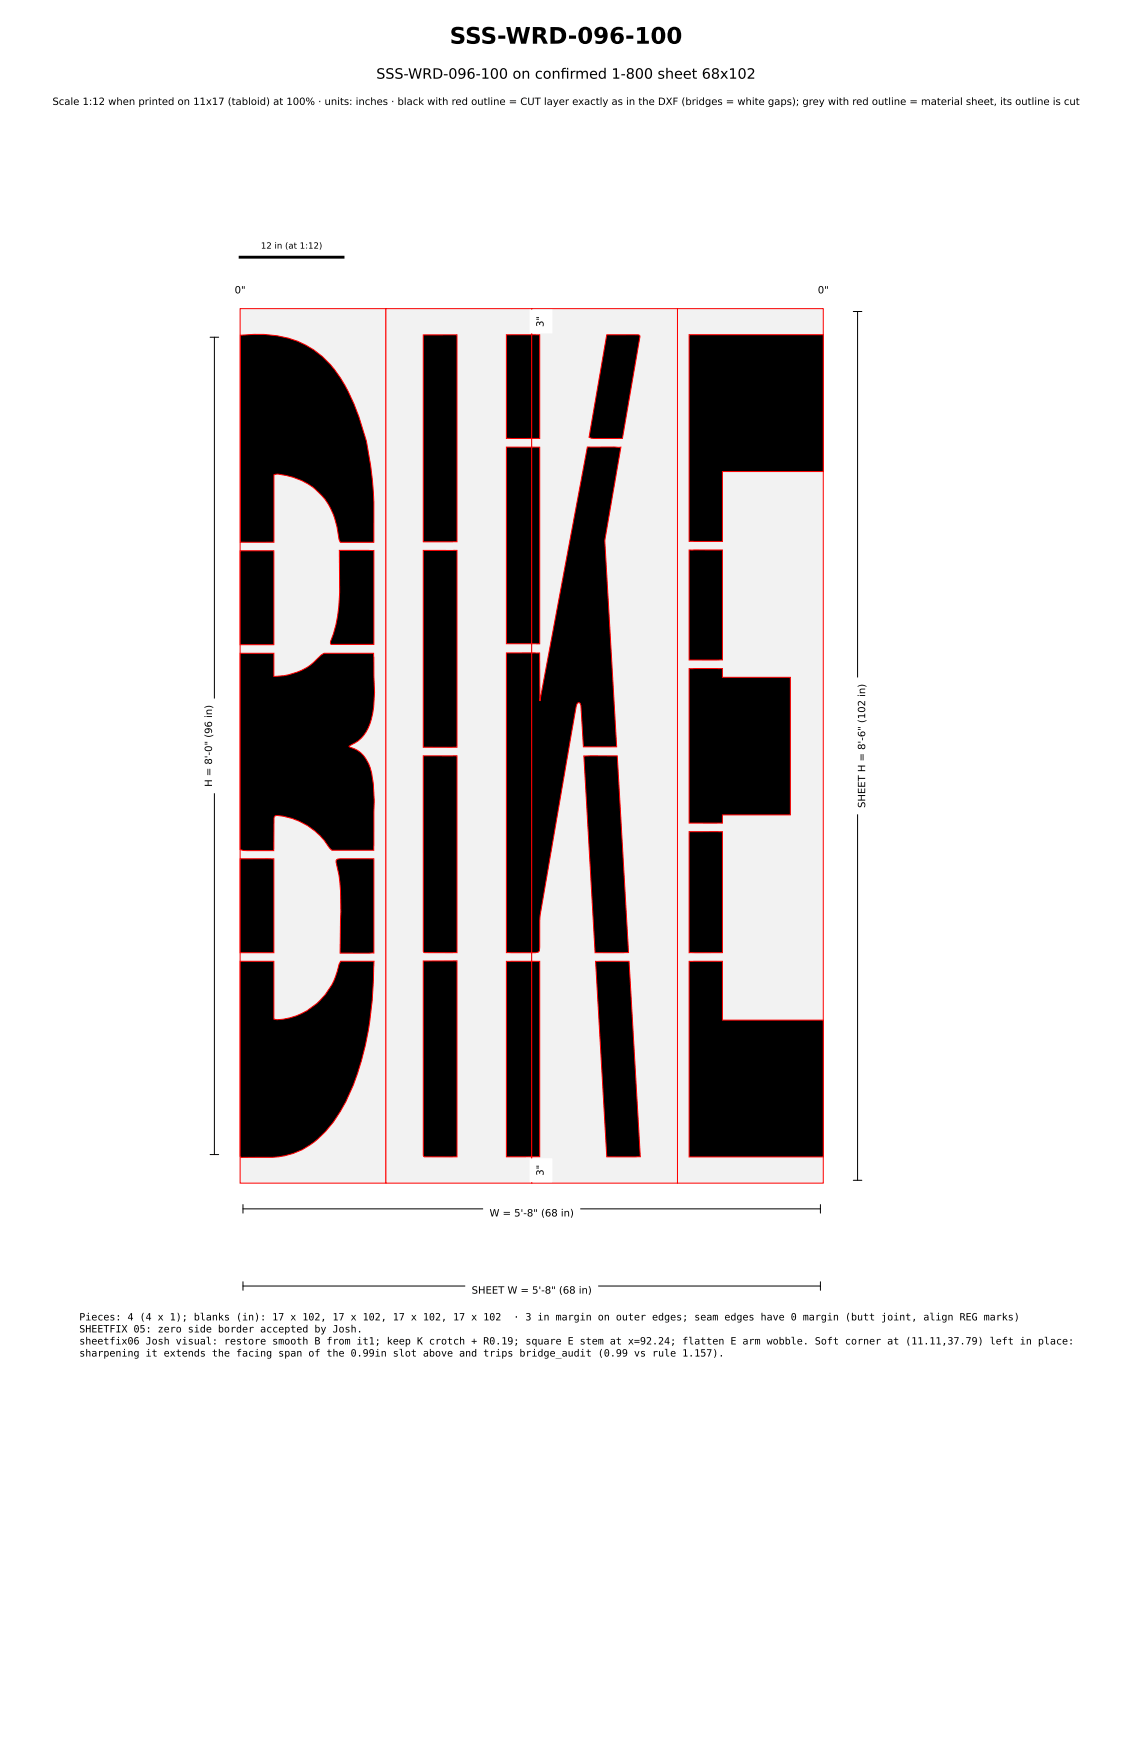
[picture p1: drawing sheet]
<svg xmlns="http://www.w3.org/2000/svg" width="279mm" height="432mm" viewBox="0 0 279 432" stroke-linecap="round" stroke-linejoin="round" font-family="sans-serif">
<defs><g id="words">
<text font-size="5.6" x="111" y="10.8">SSS-WRD-096-100</text>
<g font-size="3.5">
<text x="92.9" y="19.4">SSS-WRD-096-100 on confrmed 1-800 sheet 68x102</text>
<text x="138.4" y="19.4">i</text>
</g>
<g font-size="2.5">
<text x="12.9" y="25.9">Scale 1:12 when printed on 11x17 (tabloid) at 100% · units: inches · black with red outline = CUT layer exactly as in the DXF (bridges = white gaps); grey with red outline = material sheet, its outline is cut</text>
<text x="57.9" y="72.4">0&quot;</text>
<text x="201.8" y="72.4">0&quot;</text>
<text x="134.2" y="80.7" transform="rotate(-90 134.2 80.7)">3&quot;</text>
<text x="52.3" y="194.3" transform="rotate(-90 52.3 194.3)">H = 8'-0&quot; (96 in)</text>
<text x="213.5" y="199.5" transform="rotate(-90 213.5 199.5)">SHEET H = 8'-6&quot; (102 in)</text>
<text x="134.2" y="290.3" transform="rotate(-90 134.2 290.3)">3&quot;</text>
<text x="120.8" y="300.3">W = 5'-8&quot; (68 in)</text>
<text x="116.4" y="319.4">SHEET W = 5'-8&quot; (68 in)</text>
<text x="19.6" y="326">Pieces: 4 (4 x 1); blanks (in): 17 x 102, 17 x 102, 17 x 102, 17 x 102</text>
<text x="19.6" y="329">SHEETFIX 05: zero side border accepted by Josh.</text>
<text x="126.7" y="326">· 3 in margin on outer edges; seam edges have 0 margin (butt joint, align REG marks)</text>
<text x="19.6" y="331.9">sheetfix06 Josh visual: restore smooth B from it1; keep K crotch + R0.19; square E stem at x=92.24; flatten E arm wobble. Soft corner at (11.11,37.79) left in place:</text>
<text x="19.6" y="334.9">sharpening it extends the facing span of the 0.99in slot above and trips bridge_audit (0.99 vs rule 1.157).</text>
</g>
<text font-size="2.1" x="64.4" y="61.4">12 in (at 1:12)</text>
</g></defs>
<g fill="#f2f2f2" stroke="#f00" stroke-width=".25">
<path d="M59.3 76.2h35.9v215.9h-35.9z"/>
<path d="M95.2 76.2h36v215.9h-36z"/>
<path d="M131.2 76.2h36v215.9h-36z"/>
<path d="M167.2 76.2h36v215.9h-36z"/>
</g>
<g fill="#000" stroke="#f00" stroke-width=".25">
<path d="M59.3 82.8a26.7 26.7 0 0 1 18.1 3.6 28.4 28.4 0 0 1 10 13.4 59.8 59.8 0 0 1 4.8 21.6l.1 12.5h-8.3l-.2-.4a19.2 19.2 0 0 0-4.3-11.1 16.1 16.1 0 0 0-11.3-5.3l-.6 .1v16.7h-8.3zM125 82.6h6.2v25.6h-6.2zM131.2 82.6l2 .1v25.5h-2zM149.8 82.7h7.8l.4 .3-4.4 25.2-7.1 .1-1.1-.3zM131.2 110.4h2v48.5h-2zM145 110.4h8.2l-3.9 23.1 2.9 50.9h-8.2l-.6-10.2-.2-.5-.2-.2h-.3l-.5 1-8.9 51.5-.2 8.6-.2 .5-1.7 .1v-74h2l.1 11.9zM59.3 136h8.3v23.2h-8.3zM83.8 135.9h8.5v23.2h-10.5l-.3-.3 .1-.4a31.2 31.2 0 0 0 2.2-12.1zM104.5 82.7h8.3v51.1h-8.3zM170.1 135.8h8.2v27.1h-8.2zM170.1 82.6h33.1v33.8h-24.9v17.3h-8.2zM125 110.4h6.2v48.5h-6.2z"/>
<path d="M59.3 161.3h8.3v5.7a15.7 15.7 0 0 0 12-5.5l.4-.2h12.2l.1 5.6a28.6 28.6 0 0 1-1 11.7 8.9 8.9 0 0 1-5.1 5.6v.1a7.6 7.6 0 0 1 5.5 6.4l.4 2.8 .3 4.2-.1 12.2h-10.4l-.6-.5a16.5 16.5 0 0 0-13.2-8l-.3 .1-.2 .5v8h-6.5l-1.8-.3zM170.1 165.1h8.2v2.1h16.8v34h-16.8v2h-8.2zM104.5 135.9h8.3v48.6h-8.3zM144.1 186.6h8.3l2.7 48.6h-8.2zM59.3 212h8.3v23.2h-8.3zM170.1 205.3h8.2v29.9h-8.2zM83.1 212.3l.9-.3h8.3v23.3h-8.4v-.3a135 135 0 0 0-.2-18.9l-.7-3.2zM104.5 186.6h8.3v48.6h-8l-.3-.3zM125 161.2h6.2v74h-6.2zM147 237.3h8.3l2.7 48.3h-8.2zM170.1 237.3h8.2v14.5h24.9v33.8h-33.1zM59.3 237.3h8.3v14.3a14.3 14.3 0 0 0 11.4-4.6 17.8 17.8 0 0 0 4.9-9.3l.2-.4h8.2a85.9 85.9 0 0 1-5.1 30.6 30.9 30.9 0 0 1-10.7 14.8 17.4 17.4 0 0 1-9.2 3l-7.6 .1-.4-.3z"/>
<path d="M104.5 237.2h8.3v48.4h-8l-.3-.3zM125 237.3h6.2v48.3h-6.2zM131.2 237.3h2v48.3h-2z"/>
</g>
<path d="M59.3 63.5h25.4" fill="none" stroke="#000" stroke-width=".71"/>
<g fill="none" stroke="#000" stroke-width=".25">
<path d="M59.3 73h.1M131.2 76.9h2.1M132.3 76.9v4.9M203.2 73h.1M210.6 76.9h2.1M211.7 76.9v214.5M51.9 83.3h2.1M52.9 83.3v201.7M131.2 81.8h2.1M51.9 285h2.1M60 298.4h142.5M60 297.4v2.1"/>
<path d="M131.2 286.5h2.1M131.2 291.4h2.1M132.3 286.5v4.9M202.5 297.4v2.1M210.6 291.4h2.1M60 317.5h142.5M60 316.4v2.2M202.5 316.4v2.2"/>
</g>
<g fill="#fff" stroke="#fff" stroke-width=".35">
<path d="M115 316.1h32.5v5.3h-32.5z"/>
<path d="M210.3 167.4h5.2v33.5h-5.2z"/>
<path d="M56.5 69.1h5.5v5.3h-5.5z"/>
<path d="M200.4 69.1h5.6v5.3h-5.6z"/>
<path d="M130.9 286.2h5.3v5.5h-5.3z"/>
<path d="M130.9 76.6h5.3v5.5h-5.3z"/>
<path d="M119.4 297h23.6v5.3h-23.6z"/>
<path d="M49 172.6h5.3v23.1h-5.3z"/>
</g>
<use href="#words"/>
</svg>
